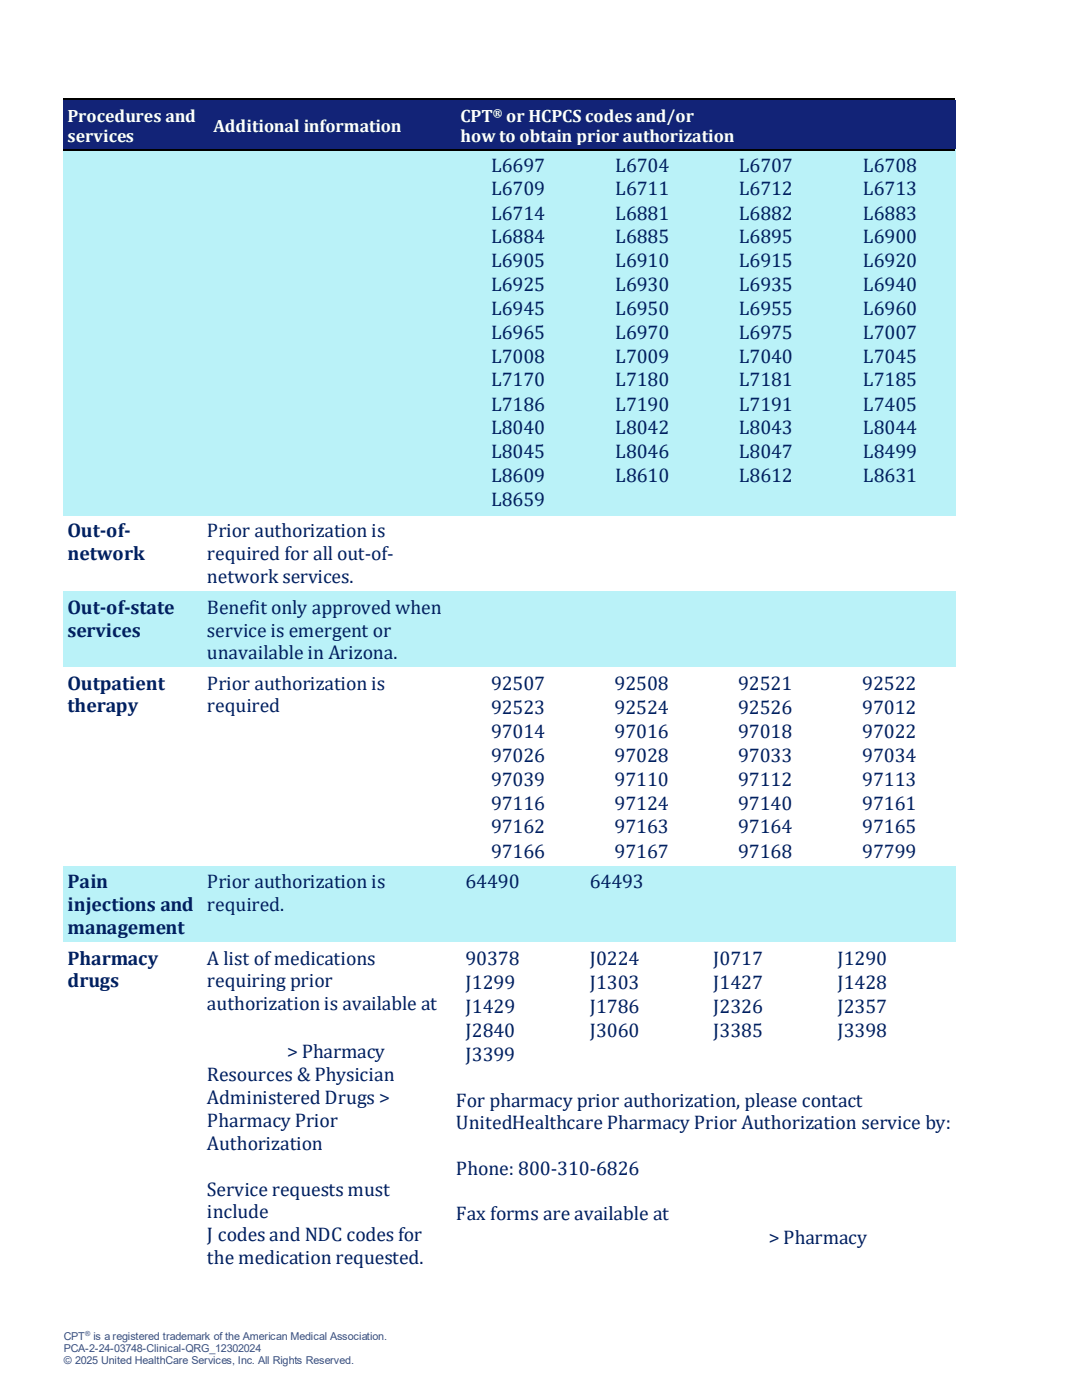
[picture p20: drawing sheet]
<svg xmlns="http://www.w3.org/2000/svg" width="216mm" height="279mm" viewBox="0 0 216 279" stroke-linecap="round" stroke-linejoin="round" font-family="sans-serif">
<defs><g id="words">
<g font-size="3.9" fill="#002060">
<text x="98" y="34.3">L6697</text>
<text x="122.8" y="34.3">L6704</text>
<text x="147.4" y="34.3">L6707</text>
<text x="172.2" y="34.3">L6708</text>
<text x="98" y="39">L6709</text>
<text x="122.8" y="39">L6711</text>
<text x="147.4" y="39">L6712</text>
<text x="172.2" y="39">L6713</text>
<text x="98" y="43.8">L6714</text>
<text x="122.8" y="43.8">L6881</text>
<text x="147.4" y="43.8">L6882</text>
<text x="172.2" y="43.8">L6883</text>
<text x="98" y="48.5">L6884</text>
<text x="98" y="53.4">L6905</text>
<text x="122.8" y="48.5">L6885</text>
<text x="122.8" y="53.4">L6910</text>
<text x="147.4" y="48.5">L6895</text>
<text x="147.4" y="53.4">L6915</text>
<text x="172.2" y="48.5">L6900</text>
<text x="172.2" y="53.4">L6920</text>
<text x="98" y="58.1">L6925</text>
<text x="122.8" y="58.1">L6930</text>
<text x="147.4" y="58.1">L6935</text>
<text x="172.2" y="58.1">L6940</text>
<text x="98" y="62.9">L6945</text>
<text x="122.8" y="62.9">L6950</text>
<text x="147.4" y="62.9">L6955</text>
<text x="172.2" y="62.9">L6960</text>
<text x="98" y="67.6">L6965</text>
<text x="122.8" y="67.6">L6970</text>
<text x="147.4" y="67.6">L6975</text>
<text x="172.2" y="67.6">L7007</text>
<text x="98" y="72.4">L7008</text>
<text x="98" y="77.1">L7170</text>
<text x="122.8" y="72.4">L7009</text>
<text x="122.8" y="77.1">L7180</text>
<text x="147.4" y="72.4">L7040</text>
<text x="147.4" y="77.1">L7181</text>
<text x="172.2" y="72.4">L7045</text>
<text x="172.2" y="77.1">L7185</text>
<text x="98" y="82">L7186</text>
<text x="122.8" y="82">L7190</text>
<text x="147.4" y="82">L7191</text>
<text x="172.2" y="82">L7405</text>
<text x="98" y="86.7">L8040</text>
<text x="122.8" y="86.7">L8042</text>
<text x="147.4" y="86.7">L8043</text>
<text x="172.2" y="86.7">L8044</text>
<text x="98" y="91.5">L8045</text>
<text x="122.8" y="91.5">L8046</text>
<text x="147.4" y="91.5">L8047</text>
<text x="172.2" y="91.5">L8499</text>
<text x="98" y="96.2">L8609</text>
<text x="98" y="101">L8659</text>
<text x="122.8" y="96.2">L8610</text>
<text x="147.4" y="96.2">L8612</text>
<text x="172.2" y="96.2">L8631</text>
<text x="13.5" y="107.2">Out-of-</text>
<text x="41.3" y="107.2">Prior authorization is</text>
<text x="13.5" y="111.8">network</text>
<text x="41.3" y="111.8">required for all out-of-</text>
<text x="41.3" y="116.4">network services.</text>
<text x="13.5" y="122.5">Out-of-state</text>
<text x="41.3" y="122.5">Benefit only approved when</text>
<text x="13.5" y="127.1">services</text>
<text x="41.3" y="127.1">service is emergent or</text>
<text x="41.3" y="131.5">unavailable in Arizona.</text>
<text x="13.5" y="137.6">Outpatient</text>
<text x="41.3" y="137.6">Prior authorization is</text>
<text x="98" y="137.7">92507</text>
<text x="122.6" y="137.7">92508</text>
<text x="147.3" y="137.7">92521</text>
<text x="172.1" y="137.7">92522</text>
<text x="13.5" y="142.2">therapy</text>
<text x="41.3" y="142.2">required</text>
<text x="98" y="142.6">92523</text>
<text x="122.6" y="142.6">92524</text>
<text x="147.3" y="142.6">92526</text>
<text x="172.1" y="142.6">97012</text>
<text x="98" y="147.3">97014</text>
<text x="122.6" y="147.3">97016</text>
<text x="147.3" y="147.3">97018</text>
<text x="172.1" y="147.3">97022</text>
<text x="98" y="152.1">97026</text>
<text x="122.6" y="152.1">97028</text>
<text x="147.3" y="152.1">97033</text>
<text x="172.1" y="152.1">97034</text>
<text x="98" y="156.8">97039</text>
<text x="98" y="161.6">97116</text>
<text x="122.6" y="156.8">97110</text>
<text x="122.6" y="161.6">97124</text>
<text x="147.3" y="156.8">97112</text>
<text x="147.3" y="161.6">97140</text>
<text x="172.1" y="156.8">97113</text>
<text x="172.1" y="161.6">97161</text>
<text x="98" y="166.3">97162</text>
<text x="122.6" y="166.3">97163</text>
<text x="147.3" y="166.3">97164</text>
<text x="172.1" y="166.3">97165</text>
<text x="98" y="171.1">97166</text>
<text x="122.6" y="171.1">97167</text>
<text x="147.3" y="171.1">97168</text>
<text x="172.1" y="171.1">97799</text>
<text x="13.5" y="177.2">Pain</text>
<text x="41.3" y="177.2">Prior authorization is</text>
<text x="92.9" y="177.2">64490</text>
<text x="117.7" y="177.2">64493</text>
<text x="13.5" y="181.8">injections and</text>
<text x="41.3" y="181.8">required.</text>
<text x="13.5" y="186.4">management</text>
<text x="13.5" y="192.5">Pharmacy</text>
<text x="13.5" y="196.9">drugs</text>
<text x="41.3" y="192.5">A list of medications</text>
<text x="41.3" y="196.9">requiring prior</text>
<text x="92.9" y="192.6">90378</text>
<text x="92.9" y="197.4">J1299</text>
<text x="117.7" y="192.6">J0224</text>
<text x="117.7" y="197.4">J1303</text>
<text x="142.3" y="192.6">J0717</text>
<text x="142.3" y="197.4">J1427</text>
<text x="167.1" y="192.6">J1290</text>
<text x="167.1" y="197.4">J1428</text>
<text x="41.3" y="201.5">authorization is available at</text>
<text x="92.9" y="202.1">J1429</text>
<text x="117.7" y="202.1">J1786</text>
<text x="142.3" y="202.1">J2326</text>
<text x="167.1" y="202.1">J2357</text>
<text x="92.9" y="207">J2840</text>
<text x="117.7" y="207">J3060</text>
<text x="142.3" y="207">J3385</text>
<text x="167.1" y="207">J3398</text>
<text x="41.3" y="215.7">Resources &amp; Physician</text>
<text x="57.3" y="211">&gt; Pharmacy</text>
<text x="92.9" y="211.7">J3399</text>
<text x="41.3" y="220.3">Administered Drugs &gt;</text>
<text x="91" y="220.8">For pharmacy prior authorization, please contact</text>
<text x="41.3" y="224.9">Pharmacy Prior</text>
<text x="91" y="225.4">UnitedHealthcare Pharmacy Prior Authorization service by:</text>
<text x="41.3" y="229.5">Authorization</text>
<text x="41.3" y="238.6">Service requests must</text>
<text x="91" y="234.4">Phone: 800-310-6826</text>
<text x="41.3" y="243.1">include</text>
<text x="91" y="243.6">Fax forms are available at</text>
<text x="41.3" y="247.6">J codes and NDC codes for</text>
<text x="153.4" y="248.3">&gt; Pharmacy</text>
<text x="41.3" y="252.2">the medication requested.</text>
</g>
<g font-size="3.6" fill="#fff">
<text x="13.5" y="24.3">Procedures and</text>
<text x="13.5" y="28.3">services</text>
<text x="42.6" y="26.3">Additional information</text>
<text x="91.9" y="24.3">CPT</text>
<text x="91.9" y="28.3">how to obtain prior authorization</text>
<text x="101" y="24.3">or HCPCS codes and/or</text>
</g>
<text font-size="2.3" fill="#fff" x="98.4" y="23.4">®</text>
<g font-size="2.2" fill="#44546a">
<text x="12.7" y="267.3">CPT</text>
<text x="12.7" y="269.7">PCA-2-24-03748-Clinical-QRG_12302024</text>
<text x="18.7" y="267.3">is a registered trademark of the American Medical Association.</text>
<text x="12.7" y="272.2">© 2025 United HealthCare Services, Inc. All Rights Reserved.</text>
</g>
<text font-size="1.4" fill="#44546a" x="17" y="266.6">®</text>
</g></defs>
<g fill="#122377">
<path d="M12.7 20.1h27.8v9.8h-27.8z" fill-rule="evenodd"/>
<path d="M13.5 20.8h26.3v4.2h-26.3z" fill-rule="evenodd"/>
<path d="M13.5 25h26.3v4.1h-26.3z" fill-rule="evenodd"/>
<path d="M40.5 20.1h49.7v9.8h-49.7z" fill-rule="evenodd"/>
<path d="M41.3 22.9h48.2v4.2h-48.2z" fill-rule="evenodd"/>
<path d="M90.2 20.1h100.4v9.8h-100.4z" fill-rule="evenodd"/>
<path d="M91 20.8h98.8v4.2h-98.8z" fill-rule="evenodd"/>
<path d="M91 25h98.8v4.1h-98.8z" fill-rule="evenodd"/>
</g>
<path d="M12.7 19.8h27.8" fill="none" stroke="#000" stroke-width=".25"/>
<g fill="#122377">
<path d="M12.7 19.9h27.8v.9h-27.8z" fill-rule="evenodd"/>
<path d="M40.5 19.9h.3v.9h-.3z" fill-rule="evenodd"/>
</g>
<path d="M40.5 19.7h.3v.2h-.3z" fill-rule="evenodd" fill="#000"/>
<path d="M40.8 19.8h49.4" fill="none" stroke="#000" stroke-width=".25"/>
<g fill="#122377">
<path d="M40.8 19.9h49.4v.9h-49.4z" fill-rule="evenodd"/>
<path d="M90.2 19.9h.3v.9h-.3z" fill-rule="evenodd"/>
</g>
<path d="M90.2 19.7h.3v.2h-.3z" fill-rule="evenodd" fill="#000"/>
<path d="M90.5 19.8h100.1" fill="none" stroke="#000" stroke-width=".25"/>
<g fill="#122377">
<path d="M90.5 19.9h100.1v.9h-100.1z" fill-rule="evenodd"/>
<path d="M12.7 29h27.8v.7h-27.8z" fill-rule="evenodd"/>
<path d="M40.5 29h49.7v.7h-49.7z" fill-rule="evenodd"/>
<path d="M90.2 29h100.4v.7h-100.4z" fill-rule="evenodd"/>
</g>
<g fill="#baf2f8">
<path d="M12.7 29.9h27.8v73h-27.8z" fill-rule="evenodd"/>
<path d="M40.5 29.9h49.7v73h-49.7z" fill-rule="evenodd"/>
<path d="M90.2 29.9h100.4v73h-100.4z" fill-rule="evenodd"/>
<path d="M91 30.6h24.8v4.9h-24.8z" fill-rule="evenodd"/>
<path d="M92.9 30.6h21v4.6h-21z" fill-rule="evenodd"/>
<path d="M115.8 30.6h24.6v4.9h-24.6z" fill-rule="evenodd"/>
<path d="M117.7 30.6h20.8v4.6h-20.8z" fill-rule="evenodd"/>
<path d="M140.4 30.6h24.8v4.9h-24.8z" fill-rule="evenodd"/>
<path d="M142.3 30.6h21v4.6h-21z" fill-rule="evenodd"/>
<path d="M165.2 30.6h24.6v4.9h-24.6z" fill-rule="evenodd"/>
<path d="M167.1 30.6h20.8v4.6h-20.8z" fill-rule="evenodd"/>
<path d="M91 35.5h24.8v4.6h-24.8z" fill-rule="evenodd"/>
<path d="M92.9 35.5h21v4.4h-21z" fill-rule="evenodd"/>
<path d="M115.8 35.5h24.6v4.6h-24.6z" fill-rule="evenodd"/>
<path d="M117.7 35.5h20.8v4.4h-20.8z" fill-rule="evenodd"/>
<path d="M140.4 35.5h24.8v4.6h-24.8z" fill-rule="evenodd"/>
<path d="M142.3 35.5h21v4.4h-21z" fill-rule="evenodd"/>
<path d="M165.2 35.5h24.6v4.6h-24.6z" fill-rule="evenodd"/>
<path d="M167.1 35.5h20.8v4.4h-20.8z" fill-rule="evenodd"/>
<path d="M91 40.1h24.8v4.9h-24.8z" fill-rule="evenodd"/>
<path d="M92.9 40.1h21v4.6h-21z" fill-rule="evenodd"/>
<path d="M115.8 40.1h24.6v4.9h-24.6z" fill-rule="evenodd"/>
<path d="M117.7 40.1h20.8v4.6h-20.8z" fill-rule="evenodd"/>
<path d="M140.4 40.1h24.8v4.9h-24.8z" fill-rule="evenodd"/>
<path d="M142.3 40.1h21v4.6h-21z" fill-rule="evenodd"/>
<path d="M165.2 40.1h24.6v4.9h-24.6z" fill-rule="evenodd"/>
<path d="M167.1 40.1h20.8v4.6h-20.8z" fill-rule="evenodd"/>
<path d="M91 45h24.8v4.7h-24.8z" fill-rule="evenodd"/>
<path d="M92.9 45h21v4.4h-21z" fill-rule="evenodd"/>
<path d="M115.8 45h24.6v4.7h-24.6z" fill-rule="evenodd"/>
<path d="M117.7 45h20.8v4.4h-20.8z" fill-rule="evenodd"/>
<path d="M140.4 45h24.8v4.7h-24.8z" fill-rule="evenodd"/>
<path d="M142.3 45h21v4.4h-21z" fill-rule="evenodd"/>
<path d="M165.2 45h24.6v4.7h-24.6z" fill-rule="evenodd"/>
<path d="M167.1 45h20.8v4.4h-20.8z" fill-rule="evenodd"/>
<path d="M91 49.7h24.8v4.8h-24.8z" fill-rule="evenodd"/>
<path d="M92.9 49.7h21v4.6h-21z" fill-rule="evenodd"/>
<path d="M115.8 49.7h24.6v4.8h-24.6z" fill-rule="evenodd"/>
<path d="M117.7 49.7h20.8v4.6h-20.8z" fill-rule="evenodd"/>
<path d="M140.4 49.7h24.8v4.8h-24.8z" fill-rule="evenodd"/>
<path d="M142.3 49.7h21v4.6h-21z" fill-rule="evenodd"/>
<path d="M165.2 49.7h24.6v4.8h-24.6z" fill-rule="evenodd"/>
<path d="M167.1 49.7h20.8v4.6h-20.8z" fill-rule="evenodd"/>
<path d="M91 54.5h24.8v4.7h-24.8z" fill-rule="evenodd"/>
<path d="M92.9 54.5h21v4.5h-21z" fill-rule="evenodd"/>
<path d="M115.8 54.5h24.6v4.7h-24.6z" fill-rule="evenodd"/>
<path d="M117.7 54.5h20.8v4.5h-20.8z" fill-rule="evenodd"/>
<path d="M140.4 54.5h24.8v4.7h-24.8z" fill-rule="evenodd"/>
<path d="M142.3 54.5h21v4.5h-21z" fill-rule="evenodd"/>
<path d="M165.2 54.5h24.6v4.7h-24.6z" fill-rule="evenodd"/>
<path d="M167.1 54.5h20.8v4.5h-20.8z" fill-rule="evenodd"/>
<path d="M91 59.2h24.8v4.8h-24.8z" fill-rule="evenodd"/>
<path d="M92.9 59.2h21v4.6h-21z" fill-rule="evenodd"/>
<path d="M115.8 59.2h24.6v4.8h-24.6z" fill-rule="evenodd"/>
<path d="M117.7 59.2h20.8v4.6h-20.8z" fill-rule="evenodd"/>
<path d="M140.4 59.2h24.8v4.8h-24.8z" fill-rule="evenodd"/>
<path d="M142.3 59.2h21v4.6h-21z" fill-rule="evenodd"/>
<path d="M165.2 59.2h24.6v4.8h-24.6z" fill-rule="evenodd"/>
<path d="M167.1 59.2h20.8v4.6h-20.8z" fill-rule="evenodd"/>
<path d="M91 64h24.8v4.7h-24.8z" fill-rule="evenodd"/>
<path d="M92.9 64h21v4.5h-21z" fill-rule="evenodd"/>
<path d="M115.8 64h24.6v4.7h-24.6z" fill-rule="evenodd"/>
<path d="M117.7 64h20.8v4.5h-20.8z" fill-rule="evenodd"/>
<path d="M140.4 64h24.8v4.7h-24.8z" fill-rule="evenodd"/>
<path d="M142.3 64h21v4.5h-21z" fill-rule="evenodd"/>
<path d="M165.2 64h24.6v4.7h-24.6z" fill-rule="evenodd"/>
<path d="M167.1 64h20.8v4.5h-20.8z" fill-rule="evenodd"/>
<path d="M91 68.7h24.8v4.9h-24.8z" fill-rule="evenodd"/>
<path d="M92.9 68.7h21v4.6h-21z" fill-rule="evenodd"/>
<path d="M115.8 68.7h24.6v4.9h-24.6z" fill-rule="evenodd"/>
<path d="M117.7 68.7h20.8v4.6h-20.8z" fill-rule="evenodd"/>
<path d="M140.4 68.7h24.8v4.9h-24.8z" fill-rule="evenodd"/>
<path d="M142.3 68.7h21v4.6h-21z" fill-rule="evenodd"/>
<path d="M165.2 68.7h24.6v4.9h-24.6z" fill-rule="evenodd"/>
<path d="M167.1 68.7h20.8v4.6h-20.8z" fill-rule="evenodd"/>
<path d="M91 73.6h24.8v4.7h-24.8z" fill-rule="evenodd"/>
<path d="M92.9 73.6h21v4.4h-21z" fill-rule="evenodd"/>
<path d="M115.8 73.6h24.6v4.7h-24.6z" fill-rule="evenodd"/>
<path d="M117.7 73.6h20.8v4.4h-20.8z" fill-rule="evenodd"/>
<path d="M140.4 73.6h24.8v4.7h-24.8z" fill-rule="evenodd"/>
<path d="M142.3 73.6h21v4.4h-21z" fill-rule="evenodd"/>
<path d="M165.2 73.6h24.6v4.7h-24.6z" fill-rule="evenodd"/>
<path d="M167.1 73.6h20.8v4.4h-20.8z" fill-rule="evenodd"/>
<path d="M91 78.3h24.8v4.8h-24.8z" fill-rule="evenodd"/>
<path d="M92.9 78.3h21v4.5h-21z" fill-rule="evenodd"/>
<path d="M115.8 78.3h24.6v4.8h-24.6z" fill-rule="evenodd"/>
<path d="M117.7 78.3h20.8v4.5h-20.8z" fill-rule="evenodd"/>
<path d="M140.4 78.3h24.8v4.8h-24.8z" fill-rule="evenodd"/>
<path d="M142.3 78.3h21v4.5h-21z" fill-rule="evenodd"/>
<path d="M165.2 78.3h24.6v4.8h-24.6z" fill-rule="evenodd"/>
<path d="M167.1 78.3h20.8v4.5h-20.8z" fill-rule="evenodd"/>
<path d="M91 83.1h24.8v4.7h-24.8z" fill-rule="evenodd"/>
<path d="M92.9 83.1h21v4.4h-21z" fill-rule="evenodd"/>
<path d="M115.8 83.1h24.6v4.7h-24.6z" fill-rule="evenodd"/>
<path d="M117.7 83.1h20.8v4.4h-20.8z" fill-rule="evenodd"/>
<path d="M140.4 83.1h24.8v4.7h-24.8z" fill-rule="evenodd"/>
<path d="M142.3 83.1h21v4.4h-21z" fill-rule="evenodd"/>
<path d="M165.2 83.1h24.6v4.7h-24.6z" fill-rule="evenodd"/>
<path d="M167.1 83.1h20.8v4.4h-20.8z" fill-rule="evenodd"/>
<path d="M91 87.8h24.8v4.8h-24.8z" fill-rule="evenodd"/>
<path d="M92.9 87.8h21v4.6h-21z" fill-rule="evenodd"/>
<path d="M115.8 87.8h24.6v4.8h-24.6z" fill-rule="evenodd"/>
<path d="M117.7 87.8h20.8v4.6h-20.8z" fill-rule="evenodd"/>
<path d="M140.4 87.8h24.8v4.8h-24.8z" fill-rule="evenodd"/>
<path d="M142.3 87.8h21v4.6h-21z" fill-rule="evenodd"/>
<path d="M165.2 87.8h24.6v4.8h-24.6z" fill-rule="evenodd"/>
<path d="M167.1 87.8h20.8v4.6h-20.8z" fill-rule="evenodd"/>
<path d="M91 92.6h24.8v4.7h-24.8z" fill-rule="evenodd"/>
<path d="M92.9 92.6h21v4.5h-21z" fill-rule="evenodd"/>
<path d="M115.8 92.6h24.6v4.7h-24.6z" fill-rule="evenodd"/>
<path d="M117.7 92.6h20.8v4.5h-20.8z" fill-rule="evenodd"/>
<path d="M140.4 92.6h24.8v4.7h-24.8z" fill-rule="evenodd"/>
<path d="M142.3 92.6h21v4.5h-21z" fill-rule="evenodd"/>
<path d="M165.2 92.6h24.6v4.7h-24.6z" fill-rule="evenodd"/>
<path d="M167.1 92.6h20.8v4.5h-20.8z" fill-rule="evenodd"/>
<path d="M91 97.3h24.8v4.9h-24.8z" fill-rule="evenodd"/>
<path d="M92.9 97.3h21v4.6h-21z" fill-rule="evenodd"/>
<path d="M115.8 97.3h24.6v4.9h-24.6z" fill-rule="evenodd"/>
<path d="M140.4 97.3h24.8v4.9h-24.8z" fill-rule="evenodd"/>
<path d="M165.2 97.3h24.6v4.9h-24.6z" fill-rule="evenodd"/>
</g>
<path d="M12.7 30h27.8" fill="none" stroke="#000" stroke-width=".25"/>
<g fill="#baf2f8">
<path d="M12.7 30.1h27.8v.5h-27.8z" fill-rule="evenodd"/>
<path d="M40.5 30.1h.3v.5h-.3z" fill-rule="evenodd"/>
</g>
<path d="M40.5 29.9h.3v.2h-.3z" fill-rule="evenodd" fill="#000"/>
<path d="M40.8 30h49.4" fill="none" stroke="#000" stroke-width=".25"/>
<g fill="#baf2f8">
<path d="M40.8 30.1h49.4v.5h-49.4z" fill-rule="evenodd"/>
<path d="M90.2 30.1h.3v.5h-.3z" fill-rule="evenodd"/>
</g>
<path d="M90.2 29.9h.3v.2h-.3z" fill-rule="evenodd" fill="#000"/>
<path d="M90.5 30h100.1" fill="none" stroke="#000" stroke-width=".25"/>
<g fill="#baf2f8">
<path d="M90.5 30.1h100.1v.5h-100.1z" fill-rule="evenodd"/>
<path d="M12.7 102.2h27.8v.7h-27.8z" fill-rule="evenodd"/>
<path d="M40.5 102.2h49.7v.7h-49.7z" fill-rule="evenodd"/>
<path d="M90.2 102.2h100.4v.7h-100.4z" fill-rule="evenodd"/>
</g>
<g fill="#fff">
<path d="M12.7 102.9h27.8v15.1h-27.8z" fill-rule="evenodd"/>
<path d="M13.5 103.7h26.3v4.4h-26.3z" fill-rule="evenodd"/>
<path d="M13.5 108.1h26.3v4.6h-26.3z" fill-rule="evenodd"/>
<path d="M13.5 112.7h26.3v4.6h-26.3z" fill-rule="evenodd"/>
<path d="M40.5 102.9h49.7v15.1h-49.7z" fill-rule="evenodd"/>
<path d="M41.3 103.7h48.2v4.4h-48.2z" fill-rule="evenodd"/>
<path d="M41.3 108.1h48.2v4.6h-48.2z" fill-rule="evenodd"/>
<path d="M41.3 112.7h48.2v4.6h-48.2z" fill-rule="evenodd"/>
<path d="M90.2 102.9h100.4v15.1h-100.4z" fill-rule="evenodd"/>
<path d="M91 103.7h98.8v4.4h-98.8z" fill-rule="evenodd"/>
<path d="M12.7 102.9h27.8v.8h-27.8z" fill-rule="evenodd"/>
<path d="M40.5 102.9h49.7v.8h-49.7z" fill-rule="evenodd"/>
<path d="M90.2 102.9h100.4v.8h-100.4z" fill-rule="evenodd"/>
<path d="M12.7 117.3h27.8v.7h-27.8z" fill-rule="evenodd"/>
<path d="M40.5 117.3h49.7v.7h-49.7z" fill-rule="evenodd"/>
<path d="M90.2 117.3h100.4v.7h-100.4z" fill-rule="evenodd"/>
</g>
<g fill="#baf2f8">
<path d="M12.7 118h27.8v15.2h-27.8z" fill-rule="evenodd"/>
<path d="M13.5 118.8h26.3v4.6h-26.3z" fill-rule="evenodd"/>
<path d="M13.5 123.4h26.3v4.5h-26.3z" fill-rule="evenodd"/>
<path d="M40.5 118h49.7v15.2h-49.7z" fill-rule="evenodd"/>
<path d="M41.3 118.8h48.2v4.6h-48.2z" fill-rule="evenodd"/>
<path d="M41.3 123.4h48.2v4.5h-48.2z" fill-rule="evenodd"/>
<path d="M41.3 127.9h48.2v4.5h-48.2z" fill-rule="evenodd"/>
<path d="M90.2 118h100.4v15.2h-100.4z" fill-rule="evenodd"/>
<path d="M91 118.8h98.8v4.6h-98.8z" fill-rule="evenodd"/>
<path d="M12.7 118h27.8v.8h-27.8z" fill-rule="evenodd"/>
<path d="M40.5 118h49.7v.8h-49.7z" fill-rule="evenodd"/>
<path d="M90.2 118h100.4v.8h-100.4z" fill-rule="evenodd"/>
<path d="M12.7 132.4h27.8v.8h-27.8z" fill-rule="evenodd"/>
<path d="M40.5 132.4h49.7v.8h-49.7z" fill-rule="evenodd"/>
<path d="M90.2 132.4h100.4v.8h-100.4z" fill-rule="evenodd"/>
</g>
<g fill="#fff">
<path d="M12.7 133.2h27.8v39.6h-27.8z" fill-rule="evenodd"/>
<path d="M13.5 133.9h26.3v4.6h-26.3z" fill-rule="evenodd"/>
<path d="M13.5 138.5h26.3v4.6h-26.3z" fill-rule="evenodd"/>
<path d="M13.5 143.1h26.3v4.5h-26.3z" fill-rule="evenodd"/>
<path d="M13.5 147.6h26.3v4.6h-26.3z" fill-rule="evenodd"/>
<path d="M13.5 152.2h26.3v4.5h-26.3z" fill-rule="evenodd"/>
<path d="M13.5 156.7h26.3v4.5h-26.3z" fill-rule="evenodd"/>
<path d="M13.5 161.2h26.3v4.6h-26.3z" fill-rule="evenodd"/>
<path d="M13.5 165.8h26.3v4.6h-26.3z" fill-rule="evenodd"/>
<path d="M40.5 133.2h49.7v39.6h-49.7z" fill-rule="evenodd"/>
<path d="M41.3 133.9h48.2v4.6h-48.2z" fill-rule="evenodd"/>
<path d="M41.3 138.5h48.2v4.6h-48.2z" fill-rule="evenodd"/>
<path d="M41.3 143.1h48.2v4.5h-48.2z" fill-rule="evenodd"/>
<path d="M41.3 147.6h48.2v4.6h-48.2z" fill-rule="evenodd"/>
<path d="M41.3 152.2h48.2v4.5h-48.2z" fill-rule="evenodd"/>
<path d="M90.2 133.2h100.4v39.6h-100.4z" fill-rule="evenodd"/>
<path d="M91 133.9h24.8v4.9h-24.8z" fill-rule="evenodd"/>
<path d="M92.9 134h21v4.6h-21z" fill-rule="evenodd"/>
<path d="M115.8 133.9h24.6v4.9h-24.6z" fill-rule="evenodd"/>
<path d="M117.7 134h20.8v4.6h-20.8z" fill-rule="evenodd"/>
<path d="M140.4 133.9h24.8v4.9h-24.8z" fill-rule="evenodd"/>
<path d="M142.3 134h21v4.6h-21z" fill-rule="evenodd"/>
<path d="M165.2 133.9h24.6v4.9h-24.6z" fill-rule="evenodd"/>
<path d="M167.1 134h20.8v4.6h-20.8z" fill-rule="evenodd"/>
<path d="M91 138.8h24.8v4.7h-24.8z" fill-rule="evenodd"/>
<path d="M92.9 138.9h21v4.6h-21z" fill-rule="evenodd"/>
<path d="M115.8 138.8h24.6v4.7h-24.6z" fill-rule="evenodd"/>
<path d="M117.7 138.9h20.8v4.6h-20.8z" fill-rule="evenodd"/>
<path d="M140.4 138.8h24.8v4.7h-24.8z" fill-rule="evenodd"/>
<path d="M142.3 138.9h21v4.6h-21z" fill-rule="evenodd"/>
<path d="M165.2 138.8h24.6v4.7h-24.6z" fill-rule="evenodd"/>
<path d="M167.1 138.9h20.8v4.6h-20.8z" fill-rule="evenodd"/>
<path d="M91 143.5h24.8v4.8h-24.8z" fill-rule="evenodd"/>
<path d="M92.9 143.6h21v4.5h-21z" fill-rule="evenodd"/>
<path d="M115.8 143.5h24.6v4.8h-24.6z" fill-rule="evenodd"/>
<path d="M117.7 143.6h20.8v4.5h-20.8z" fill-rule="evenodd"/>
<path d="M140.4 143.5h24.8v4.8h-24.8z" fill-rule="evenodd"/>
<path d="M142.3 143.6h21v4.5h-21z" fill-rule="evenodd"/>
<path d="M165.2 143.5h24.6v4.8h-24.6z" fill-rule="evenodd"/>
<path d="M167.1 143.6h20.8v4.5h-20.8z" fill-rule="evenodd"/>
<path d="M91 148.3h24.8v4.7h-24.8z" fill-rule="evenodd"/>
<path d="M92.9 148.4h21v4.6h-21z" fill-rule="evenodd"/>
<path d="M115.8 148.3h24.6v4.7h-24.6z" fill-rule="evenodd"/>
<path d="M117.7 148.4h20.8v4.6h-20.8z" fill-rule="evenodd"/>
<path d="M140.4 148.3h24.8v4.7h-24.8z" fill-rule="evenodd"/>
<path d="M142.3 148.4h21v4.6h-21z" fill-rule="evenodd"/>
<path d="M165.2 148.3h24.6v4.7h-24.6z" fill-rule="evenodd"/>
<path d="M167.1 148.4h20.8v4.6h-20.8z" fill-rule="evenodd"/>
<path d="M91 153h24.8v4.8h-24.8z" fill-rule="evenodd"/>
<path d="M92.9 153.1h21v4.6h-21z" fill-rule="evenodd"/>
<path d="M115.8 153h24.6v4.8h-24.6z" fill-rule="evenodd"/>
<path d="M117.7 153.1h20.8v4.6h-20.8z" fill-rule="evenodd"/>
<path d="M140.4 153h24.8v4.8h-24.8z" fill-rule="evenodd"/>
<path d="M142.3 153.1h21v4.6h-21z" fill-rule="evenodd"/>
<path d="M165.2 153h24.6v4.8h-24.6z" fill-rule="evenodd"/>
<path d="M167.1 153.1h20.8v4.6h-20.8z" fill-rule="evenodd"/>
<path d="M91 157.8h24.8v4.7h-24.8z" fill-rule="evenodd"/>
<path d="M92.9 157.9h21v4.6h-21z" fill-rule="evenodd"/>
<path d="M115.8 157.8h24.6v4.7h-24.6z" fill-rule="evenodd"/>
<path d="M117.7 157.9h20.8v4.6h-20.8z" fill-rule="evenodd"/>
<path d="M140.4 157.8h24.8v4.7h-24.8z" fill-rule="evenodd"/>
<path d="M142.3 157.9h21v4.6h-21z" fill-rule="evenodd"/>
<path d="M165.2 157.8h24.6v4.7h-24.6z" fill-rule="evenodd"/>
<path d="M167.1 157.9h20.8v4.6h-20.8z" fill-rule="evenodd"/>
<path d="M91 162.5h24.8v4.8h-24.8z" fill-rule="evenodd"/>
<path d="M92.9 162.6h21v4.6h-21z" fill-rule="evenodd"/>
<path d="M115.8 162.5h24.6v4.8h-24.6z" fill-rule="evenodd"/>
<path d="M117.7 162.6h20.8v4.6h-20.8z" fill-rule="evenodd"/>
<path d="M140.4 162.5h24.8v4.8h-24.8z" fill-rule="evenodd"/>
<path d="M142.3 162.6h21v4.6h-21z" fill-rule="evenodd"/>
<path d="M165.2 162.5h24.6v4.8h-24.6z" fill-rule="evenodd"/>
<path d="M167.1 162.6h20.8v4.6h-20.8z" fill-rule="evenodd"/>
<path d="M91 167.3h24.8v4.7h-24.8z" fill-rule="evenodd"/>
<path d="M92.9 167.5h21v4.5h-21z" fill-rule="evenodd"/>
<path d="M115.8 167.3h24.6v4.7h-24.6z" fill-rule="evenodd"/>
<path d="M117.7 167.5h20.8v4.5h-20.8z" fill-rule="evenodd"/>
<path d="M140.4 167.3h24.8v4.7h-24.8z" fill-rule="evenodd"/>
<path d="M142.3 167.5h21v4.5h-21z" fill-rule="evenodd"/>
<path d="M165.2 167.3h24.6v4.7h-24.6z" fill-rule="evenodd"/>
<path d="M167.1 167.5h20.8v4.5h-20.8z" fill-rule="evenodd"/>
<path d="M12.7 133.2h27.8v.7h-27.8z" fill-rule="evenodd"/>
<path d="M40.5 133.2h49.7v.7h-49.7z" fill-rule="evenodd"/>
<path d="M90.2 133.2h100.4v.7h-100.4z" fill-rule="evenodd"/>
<path d="M12.7 172h27.8v.8h-27.8z" fill-rule="evenodd"/>
<path d="M40.5 172h49.7v.8h-49.7z" fill-rule="evenodd"/>
<path d="M90.2 172h100.4v.8h-100.4z" fill-rule="evenodd"/>
</g>
<g fill="#baf2f8">
<path d="M12.7 172.8h27.8v15.2h-27.8z" fill-rule="evenodd"/>
<path d="M13.5 173.6h26.3v4.5h-26.3z" fill-rule="evenodd"/>
<path d="M13.5 178.1h26.3v4.6h-26.3z" fill-rule="evenodd"/>
<path d="M13.5 182.7h26.3v4.6h-26.3z" fill-rule="evenodd"/>
<path d="M40.5 172.8h49.7v15.2h-49.7z" fill-rule="evenodd"/>
<path d="M41.3 173.6h48.2v4.5h-48.2z" fill-rule="evenodd"/>
<path d="M41.3 178.1h48.2v4.6h-48.2z" fill-rule="evenodd"/>
<path d="M90.2 172.8h100.4v15.2h-100.4z" fill-rule="evenodd"/>
<path d="M91 173.6h24.8v4.8h-24.8z" fill-rule="evenodd"/>
<path d="M92.9 173.6h21v4.5h-21z" fill-rule="evenodd"/>
<path d="M115.8 173.6h24.6v4.8h-24.6z" fill-rule="evenodd"/>
<path d="M117.7 173.6h20.8v4.5h-20.8z" fill-rule="evenodd"/>
<path d="M140.4 173.6h24.7v4.8h-24.7z" fill-rule="evenodd"/>
<path d="M142.3 173.6h20.9v4.5h-20.9z" fill-rule="evenodd"/>
<path d="M165.1 173.6h24.7v4.8h-24.7z" fill-rule="evenodd"/>
<path d="M12.7 172.8h27.8v.8h-27.8z" fill-rule="evenodd"/>
<path d="M40.5 172.8h49.7v.8h-49.7z" fill-rule="evenodd"/>
<path d="M90.2 172.8h100.4v.8h-100.4z" fill-rule="evenodd"/>
<path d="M12.7 187.3h27.8v.7h-27.8z" fill-rule="evenodd"/>
<path d="M40.5 187.3h49.7v.7h-49.7z" fill-rule="evenodd"/>
<path d="M90.2 187.3h100.4v.7h-100.4z" fill-rule="evenodd"/>
</g>
<g fill="#fff">
<path d="M12.7 188h27.8v65.9h-27.8z" fill-rule="evenodd"/>
<path d="M13.5 188.8h26.3v4.6h-26.3z" fill-rule="evenodd"/>
<path d="M13.5 193.4h26.3v4.4h-26.3z" fill-rule="evenodd"/>
<path d="M13.5 197.8h26.3v4.6h-26.3z" fill-rule="evenodd"/>
<path d="M13.5 202.4h26.3v4.6h-26.3z" fill-rule="evenodd"/>
<path d="M13.5 207h26.3v4.6h-26.3z" fill-rule="evenodd"/>
<path d="M13.5 211.6h26.3v4.5h-26.3z" fill-rule="evenodd"/>
<path d="M13.5 216.1h26.3v4.5h-26.3z" fill-rule="evenodd"/>
<path d="M13.5 220.6h26.3v4.5h-26.3z" fill-rule="evenodd"/>
<path d="M13.5 225.1h26.3v4.6h-26.3z" fill-rule="evenodd"/>
<path d="M13.5 229.7h26.3v4.6h-26.3z" fill-rule="evenodd"/>
<path d="M13.5 234.3h26.3v4.6h-26.3z" fill-rule="evenodd"/>
<path d="M13.5 238.9h26.3v4.5h-26.3z" fill-rule="evenodd"/>
<path d="M13.5 243.4h26.3v4.5h-26.3z" fill-rule="evenodd"/>
<path d="M13.5 247.9h26.3v4.6h-26.3z" fill-rule="evenodd"/>
<path d="M40.5 188h49.7v65.9h-49.7z" fill-rule="evenodd"/>
<path d="M41.3 188.8h48.2v4.6h-48.2z" fill-rule="evenodd"/>
<path d="M41.3 193.4h48.2v4.4h-48.2z" fill-rule="evenodd"/>
<path d="M41.3 197.8h48.2v4.6h-48.2z" fill-rule="evenodd"/>
<path d="M41.3 202.4h48.2v4.8h-48.2z" fill-rule="evenodd"/>
<path d="M41.3 207.2h48.2v5h-48.2z" fill-rule="evenodd"/>
<path d="M41.3 212.2h48.2v4.4h-48.2z" fill-rule="evenodd"/>
<path d="M41.3 216.6h48.2v4.6h-48.2z" fill-rule="evenodd"/>
<path d="M41.3 221.2h48.2v4.6h-48.2z" fill-rule="evenodd"/>
<path d="M41.3 225.8h48.2v4.6h-48.2z" fill-rule="evenodd"/>
<path d="M41.3 230.4h48.2v4.5h-48.2z" fill-rule="evenodd"/>
<path d="M41.3 234.9h48.2v4.6h-48.2z" fill-rule="evenodd"/>
<path d="M41.3 239.5h48.2v4.5h-48.2z" fill-rule="evenodd"/>
<path d="M41.3 244h48.2v4.5h-48.2z" fill-rule="evenodd"/>
<path d="M41.3 248.5h48.2v4.6h-48.2z" fill-rule="evenodd"/>
<path d="M90.2 188h100.4v65.9h-100.4z" fill-rule="evenodd"/>
<path d="M91 188.8h24.8v4.7h-24.8z" fill-rule="evenodd"/>
<path d="M92.9 188.9h21v4.6h-21z" fill-rule="evenodd"/>
<path d="M115.8 188.8h24.6v4.7h-24.6z" fill-rule="evenodd"/>
<path d="M117.7 188.9h20.8v4.6h-20.8z" fill-rule="evenodd"/>
<path d="M140.4 188.8h24.8v4.7h-24.8z" fill-rule="evenodd"/>
<path d="M142.3 188.9h21v4.6h-21z" fill-rule="evenodd"/>
<path d="M165.2 188.8h24.6v4.7h-24.6z" fill-rule="evenodd"/>
<path d="M167.1 188.9h20.8v4.6h-20.8z" fill-rule="evenodd"/>
<path d="M91 193.5h24.8v4.8h-24.8z" fill-rule="evenodd"/>
<path d="M92.9 193.8h21v4.5h-21z" fill-rule="evenodd"/>
<path d="M115.8 193.5h24.6v4.8h-24.6z" fill-rule="evenodd"/>
<path d="M117.7 193.8h20.8v4.5h-20.8z" fill-rule="evenodd"/>
<path d="M140.4 193.5h24.8v4.8h-24.8z" fill-rule="evenodd"/>
<path d="M142.3 193.8h21v4.5h-21z" fill-rule="evenodd"/>
<path d="M165.2 193.5h24.6v4.8h-24.6z" fill-rule="evenodd"/>
<path d="M167.1 193.8h20.8v4.5h-20.8z" fill-rule="evenodd"/>
<path d="M91 198.3h24.8v4.7h-24.8z" fill-rule="evenodd"/>
<path d="M92.9 198.5h21v4.5h-21z" fill-rule="evenodd"/>
<path d="M115.8 198.3h24.6v4.7h-24.6z" fill-rule="evenodd"/>
<path d="M117.7 198.5h20.8v4.5h-20.8z" fill-rule="evenodd"/>
<path d="M140.4 198.3h24.8v4.7h-24.8z" fill-rule="evenodd"/>
<path d="M142.3 198.5h21v4.5h-21z" fill-rule="evenodd"/>
<path d="M165.2 198.3h24.6v4.7h-24.6z" fill-rule="evenodd"/>
<path d="M167.1 198.5h20.8v4.5h-20.8z" fill-rule="evenodd"/>
<path d="M91 203h24.8v4.9h-24.8z" fill-rule="evenodd"/>
<path d="M92.9 203.3h21v4.6h-21z" fill-rule="evenodd"/>
<path d="M115.8 203h24.6v4.9h-24.6z" fill-rule="evenodd"/>
<path d="M117.7 203.3h20.8v4.6h-20.8z" fill-rule="evenodd"/>
<path d="M140.4 203h24.8v4.9h-24.8z" fill-rule="evenodd"/>
<path d="M142.3 203.3h21v4.6h-21z" fill-rule="evenodd"/>
<path d="M165.2 203h24.6v4.9h-24.6z" fill-rule="evenodd"/>
<path d="M167.1 203.3h20.8v4.6h-20.8z" fill-rule="evenodd"/>
<path d="M91 207.9h24.8v4.7h-24.8z" fill-rule="evenodd"/>
<path d="M92.9 208h21v4.6h-21z" fill-rule="evenodd"/>
<path d="M115.8 207.9h24.6v4.7h-24.6z" fill-rule="evenodd"/>
<path d="M140.4 207.9h24.8v4.7h-24.8z" fill-rule="evenodd"/>
<path d="M165.2 207.9h24.6v4.7h-24.6z" fill-rule="evenodd"/>
<path d="M91 212.6h98.8v4.5h-98.8z" fill-rule="evenodd"/>
<path d="M91 217.1h98.8v4.6h-98.8z" fill-rule="evenodd"/>
<path d="M91 221.7h98.8v4.6h-98.8z" fill-rule="evenodd"/>
<path d="M91 226.3h98.8v4.6h-98.8z" fill-rule="evenodd"/>
<path d="M91 230.9h98.8v4.4h-98.8z" fill-rule="evenodd"/>
<path d="M91 235.3h98.8v4.6h-98.8z" fill-rule="evenodd"/>
<path d="M91 239.9h98.8v4.6h-98.8z" fill-rule="evenodd"/>
<path d="M91 244.5h98.8v4.8h-98.8z" fill-rule="evenodd"/>
<path d="M12.7 188h27.8v.8h-27.8z" fill-rule="evenodd"/>
<path d="M40.5 188h49.7v.8h-49.7z" fill-rule="evenodd"/>
<path d="M90.2 188h100.4v.8h-100.4z" fill-rule="evenodd"/>
<path d="M12.7 253.1h27.8v.8h-27.8z" fill-rule="evenodd"/>
<path d="M40.5 253.1h49.7v.8h-49.7z" fill-rule="evenodd"/>
<path d="M90.2 253.1h100.4v.8h-100.4z" fill-rule="evenodd"/>
</g>
<use href="#words"/>
</svg>
